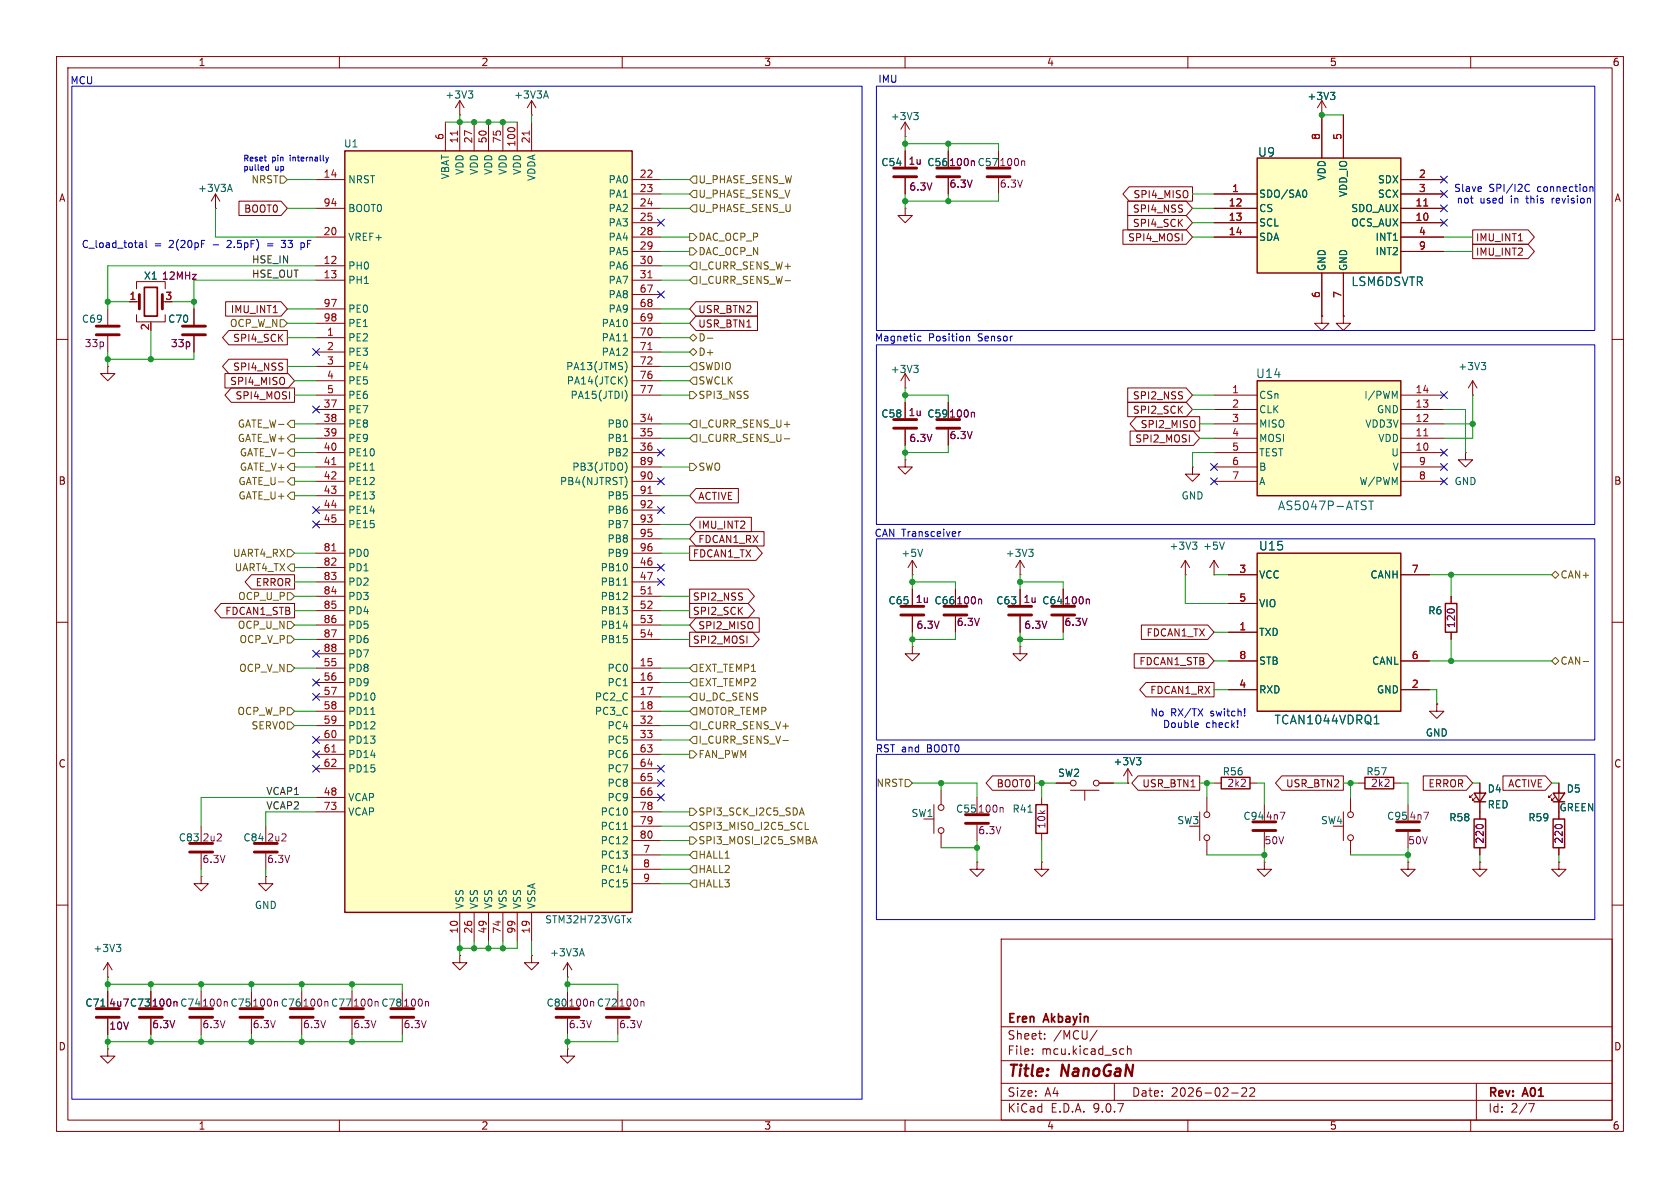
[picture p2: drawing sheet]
<svg xmlns="http://www.w3.org/2000/svg" width="297mm" height="210mm" viewBox="0 0 297 210" stroke-linecap="round" stroke-linejoin="round" font-family="sans-serif">
<defs><g id="words">
<g font-size="2.8" fill="#840000">
<text x="178" y="190.9">Title:</text>
<text x="187.7" y="190.9">NanoGaN</text>
</g>
<g font-size="2.1" fill="#006464">
<text x="222.3" y="27.9">U9</text>
<text x="238.8" y="50.8">LSM6DSVTR</text>
<text x="222" y="67">U14</text>
<text x="225.8" y="90.4">AS5047P-ATST</text>
<text x="222.5" y="97.5">U15</text>
<text x="225.2" y="128.2">TCAN1044VDRQ1</text>
</g>
<g font-size="2.1" fill="#840000">
<text x="178" y="184">Sheet:</text>
<text x="178" y="181.2">Eren</text>
<text x="184.7" y="181.2">Akbayin</text>
<text x="186.2" y="184">/MCU/</text>
<text x="178" y="186.7">File:</text>
<text x="184.1" y="186.7">mcu.kicad_sch</text>
<text x="178" y="196.9">KiCad</text>
<text x="178" y="194.1">Size:</text>
<text x="184.7" y="194.1">A4</text>
<text x="185.7" y="196.9">E.D.A.</text>
<text x="193.3" y="196.9">9.0.7</text>
<text x="200" y="194.1">Date:</text>
<text x="207" y="194.1">2026-02-22</text>
<text x="263" y="194.3">Rev:</text>
<text x="263" y="196.9">Id:</text>
<text x="267.1" y="196.9">2/7</text>
<text x="269.4" y="194.3">A01</text>
</g>
<g font-size="1.8" fill="#840000">
<text x="35" y="11.9">1</text>
<text x="85" y="11.9">2</text>
<text x="135" y="11.9">3</text>
<text x="185" y="11.9">4</text>
<text x="235" y="11.9">5</text>
<text x="285" y="11.9">6</text>
<text x="10.3" y="35.9">A</text>
<text x="200.3" y="35.2">SPI4_MISO</text>
<text x="285.3" y="35.9">A</text>
<text x="43.1" y="37.8">BOOT0</text>
<text x="200.2" y="40.3">SPI4_SCK</text>
<text x="200.2" y="37.8">SPI4_NSS</text>
<text x="199.3" y="42.9">SPI4_MOSI</text>
<text x="260.8" y="45.4">IMU_INT2</text>
<text x="260.8" y="42.9">IMU_INT1</text>
<text x="40.7" y="55.6">IMU_INT1</text>
<text x="123.3" y="55.6">USR_BTN2</text>
<text x="123.3" y="58.1">USR_BTN1</text>
<text x="41.1" y="65.7">SPI4_NSS</text>
<text x="41.1" y="60.6">SPI4_SCK</text>
<text x="40.6" y="68.3">SPI4_MISO</text>
<text x="41.5" y="70.8">SPI4_MOSI</text>
<text x="200.2" y="70.8">SPI2_NSS</text>
<text x="200.2" y="73.3">SPI2_SCK</text>
<text x="201.6" y="75.9">SPI2_MISO</text>
<text x="200.6" y="78.4">SPI2_MOSI</text>
<text x="10.3" y="85.9">B</text>
<text x="123.3" y="88.6">ACTIVE</text>
<text x="285.3" y="85.9">B</text>
<text x="123.3" y="93.7">IMU_INT2</text>
<text x="122.4" y="98.7">FDCAN1_TX</text>
<text x="123.3" y="96.2">FDCAN1_RX</text>
<text x="45.1" y="103.8">ERROR</text>
<text x="122.4" y="106.4">SPI2_NSS</text>
<text x="39.7" y="108.9">FDCAN1_STB</text>
<text x="122.4" y="108.9">SPI2_SCK</text>
<text x="122.4" y="114">SPI2_MOSI</text>
<text x="123.3" y="111.4">SPI2_MISO</text>
<text x="202.6" y="112.7">FDCAN1_TX</text>
<text x="201.3" y="117.8">FDCAN1_STB</text>
<text x="203.2" y="122.9">FDCAN1_RX</text>
<text x="10.3" y="135.9">C</text>
<text x="285.3" y="135.9">C</text>
<text x="176.1" y="139.4">BOOT0</text>
<text x="201.9" y="139.4">USR_BTN1</text>
<text x="227.3" y="139.4">USR_BTN2</text>
<text x="252.4" y="139.4">ERROR</text>
<text x="266.5" y="139.4">ACTIVE</text>
<text x="275.6" y="143.6">GREEN</text>
<text x="10.3" y="185.9">D</text>
<text x="285.3" y="185.9">D</text>
<text x="35" y="199.9">1</text>
<text x="85" y="199.9">2</text>
<text x="135" y="199.9">3</text>
<text x="185" y="199.9">4</text>
<text x="235" y="199.9">5</text>
<text x="285" y="199.9">6</text>
</g>
<g font-size="1.8" fill="#0000c2">
<text x="12.4" y="15.1">MCU</text>
<text x="155.2" y="14.8">IMU</text>
<text x="257" y="34.1">Slave</text>
<text x="263.2" y="34.1">SPI/I2C</text>
<text x="271.9" y="34.1">connection</text>
<text x="257.4" y="36.2">not</text>
<text x="261.6" y="36.2">used</text>
<text x="267.2" y="36.2">in</text>
<text x="270.1" y="36.2">this</text>
<text x="274.8" y="36.2">revision</text>
<text x="14.3" y="44">C_load_total</text>
<text x="27.2" y="44">=</text>
<text x="30" y="44">2(20pF</text>
<text x="37.9" y="44">-</text>
<text x="40.6" y="44">2.5pF)</text>
<text x="50.6" y="44">33</text>
<text x="54.2" y="44">pF</text>
<text x="154.6" y="60.6">Magnetic</text>
<text x="164.1" y="60.6">Position</text>
<text x="173" y="60.6">Sensor</text>
<text x="154.5" y="95.1">CAN Transceiver</text>
<text x="203.3" y="126.8">No</text>
<text x="205.5" y="128.9">Double</text>
<text x="206.9" y="126.8">RX/TX</text>
<text x="213.1" y="128.9">check!</text>
<text x="214.1" y="126.8">switch!</text>
<text x="154.7" y="133.2">RST and</text>
<text x="164" y="133.2">BOOT0</text>
</g>
<g font-size="1.8" fill="#006464">
<text x="78.6" y="17.6">+3V3</text>
<text x="90.8" y="17.6">+3V3A</text>
<text x="231" y="17.9">+3V3</text>
<text x="157.4" y="21.4">+3V3</text>
<text x="60.7" y="26.3">U1</text>
<text x="155.7" y="29.6">C54</text>
<text x="163.8" y="29.6">C56</text>
<text x="34.9" y="34.1">+3V3A</text>
<text x="61.5" y="32.6">NRST</text>
<text x="79.6" y="31.8" transform="rotate(-90 79.6 31.8)">VBAT</text>
<text x="82.1" y="31" transform="rotate(-90 82.1 31)">VDD</text>
<text x="84.7" y="31" transform="rotate(-90 84.7 31)">VDD</text>
<text x="87.2" y="31" transform="rotate(-90 87.2 31)">VDD</text>
<text x="89.8" y="31" transform="rotate(-90 89.8 31)">VDD</text>
<text x="92.3" y="31" transform="rotate(-90 92.3 31)">VDD</text>
<text x="94.8" y="32.1" transform="rotate(-90 94.8 32.1)">VDDA</text>
<text x="107.5" y="32.6">PA0</text>
<text x="107.5" y="35.2">PA1</text>
<text x="222.5" y="35.2">SDO/SA0</text>
<text x="234.5" y="32" transform="rotate(-90 234.5 32)">VDD</text>
<text x="238.4" y="34.9" transform="rotate(-90 238.4 34.9)">VDD_IO</text>
<text x="243.5" y="32.6">SDX</text>
<text x="243.5" y="35.2">SCX</text>
<text x="61.5" y="37.7">BOOT0</text>
<text x="107.5" y="37.7">PA2</text>
<text x="107.5" y="40.2">PA3</text>
<text x="222.5" y="37.7">CS</text>
<text x="222.5" y="40.2">SCL</text>
<text x="238.8" y="37.7">SDO_AUX</text>
<text x="238.8" y="40.2">OCS_AUX</text>
<text x="61.5" y="42.8">VREF+</text>
<text x="61.5" y="47.9">PH0</text>
<text x="107.5" y="42.8">PA4</text>
<text x="107.5" y="45.3">PA5</text>
<text x="107.5" y="47.9">PA6</text>
<text x="222.5" y="42.8">SDA</text>
<text x="243.1" y="42.8">INT1</text>
<text x="243.1" y="45.3">INT2</text>
<text x="25.4" y="49.6">X1</text>
<text x="61.5" y="50.4">PH1</text>
<text x="107.5" y="50.4">PA7</text>
<text x="107.5" y="52.9">PA8</text>
<text x="234.5" y="48" transform="rotate(-90 234.5 48)">GND</text>
<text x="238.4" y="48" transform="rotate(-90 238.4 48)">GND</text>
<text x="14.4" y="57.3">C69</text>
<text x="29.6" y="57.3">C70</text>
<text x="61.5" y="55.5">PE0</text>
<text x="61.5" y="58">PE1</text>
<text x="106.3" y="58">PA10</text>
<text x="107.5" y="55.5">PA9</text>
<text x="61.5" y="60.6">PE2</text>
<text x="61.5" y="63.1">PE3</text>
<text x="61.5" y="65.6">PE4</text>
<text x="100" y="65.6">PA13(JTMS)</text>
<text x="106.3" y="60.6">PA11</text>
<text x="106.3" y="63.1">PA12</text>
<text x="257.7" y="65.6">+3V3</text>
<text x="61.5" y="68.2">PE5</text>
<text x="61.5" y="70.7">PE6</text>
<text x="100.1" y="68.2">PA14(JTCK)</text>
<text x="100.8" y="70.7">PA15(JTDI)</text>
<text x="157.4" y="66.1">+3V3</text>
<text x="222.5" y="70.7">CSn</text>
<text x="241.1" y="70.7">I/PWM</text>
<text x="61.5" y="73.3">PE7</text>
<text x="61.5" y="75.8">PE8</text>
<text x="107.3" y="75.8">PB0</text>
<text x="155.7" y="74">C58</text>
<text x="163.8" y="74">C59</text>
<text x="222.5" y="73.3">CLK</text>
<text x="222.5" y="75.8">MISO</text>
<text x="241.3" y="75.8">VDD3V</text>
<text x="243.3" y="73.3">GND</text>
<text x="61.5" y="78.3">PE9</text>
<text x="61.5" y="80.9">PE10</text>
<text x="61.5" y="83.4">PE11</text>
<text x="101.1" y="83.4">PB3(JTDO)</text>
<text x="107.3" y="78.3">PB1</text>
<text x="107.3" y="80.9">PB2</text>
<text x="222.5" y="78.3">MOSI</text>
<text x="222.5" y="83.4">B</text>
<text x="222.5" y="80.9">TEST</text>
<text x="243.6" y="78.3">VDD</text>
<text x="245.9" y="80.9">U</text>
<text x="246.1" y="83.4">V</text>
<text x="61.5" y="86">PE12</text>
<text x="61.5" y="88.5">PE13</text>
<text x="98.9" y="86">PB4(NJTRST)</text>
<text x="107.3" y="88.5">PB5</text>
<text x="208.8" y="88.5">GND</text>
<text x="222.5" y="86">A</text>
<text x="240.2" y="86">W/PWM</text>
<text x="257" y="86">GND</text>
<text x="61.5" y="91">PE14</text>
<text x="61.5" y="93.6">PE15</text>
<text x="107.3" y="91">PB6</text>
<text x="107.3" y="93.6">PB7</text>
<text x="61.5" y="98.7">PD0</text>
<text x="61.5" y="101.2">PD1</text>
<text x="106.1" y="101.2">PB10</text>
<text x="107.3" y="96.1">PB8</text>
<text x="107.3" y="98.7">PB9</text>
<text x="159.3" y="98.7">+5V</text>
<text x="177.7" y="98.7">+3V3</text>
<text x="206.7" y="97.4">+3V3</text>
<text x="212.6" y="97.4">+5V</text>
<text x="61.5" y="103.7">PD2</text>
<text x="61.5" y="106.3">PD3</text>
<text x="106.1" y="103.7">PB11</text>
<text x="106.1" y="106.3">PB12</text>
<text x="157" y="107">C65</text>
<text x="165.1" y="107">C66</text>
<text x="176" y="107">C63</text>
<text x="184.2" y="107">C64</text>
<text x="222.5" y="102.5">VCC</text>
<text x="222.5" y="107.5">VIO</text>
<text x="242.2" y="102.5">CANH</text>
<text x="61.5" y="108.8">PD4</text>
<text x="61.5" y="111.4">PD5</text>
<text x="61.5" y="113.9">PD6</text>
<text x="106.1" y="108.8">PB13</text>
<text x="106.1" y="111.4">PB14</text>
<text x="106.1" y="113.9">PB15</text>
<text x="222.5" y="112.6">TXD</text>
<text x="252.4" y="108.8">R6</text>
<text x="61.5" y="116.4">PD7</text>
<text x="61.5" y="119">PD8</text>
<text x="107.3" y="119">PC0</text>
<text x="222.5" y="117.7">STB</text>
<text x="242.5" y="117.7">CANL</text>
<text x="61.5" y="121.5">PD9</text>
<text x="61.5" y="124.1">PD10</text>
<text x="105.1" y="124.1">PC2_C</text>
<text x="107.3" y="121.5">PC1</text>
<text x="222.5" y="122.8">RXD</text>
<text x="243.3" y="122.8">GND</text>
<text x="61.5" y="126.6">PD11</text>
<text x="61.5" y="129.1">PD12</text>
<text x="61.5" y="131.7">PD13</text>
<text x="105.1" y="126.6">PC3_C</text>
<text x="107.3" y="129.1">PC4</text>
<text x="107.3" y="131.7">PC5</text>
<text x="252" y="130.4">GND</text>
<text x="61.5" y="134.2">PD14</text>
<text x="61.5" y="136.8">PD15</text>
<text x="107.3" y="134.2">PC6</text>
<text x="107.3" y="136.8">PC7</text>
<text x="187" y="137.5">SW2</text>
<text x="196.7" y="135.5">+3V3</text>
<text x="216.1" y="137.3">R56</text>
<text x="241.5" y="137.3">R57</text>
<text x="61.5" y="141.8">VCAP</text>
<text x="107.3" y="139.3">PC8</text>
<text x="107.3" y="141.8">PC9</text>
<text x="168.9" y="143.9">C55</text>
<text x="178.9" y="143.9">R41</text>
<text x="262.9" y="140.3">D4</text>
<text x="262.9" y="143.1">RED</text>
<text x="276.9" y="140.3">D5</text>
<text x="31.5" y="148.9">C83</text>
<text x="42.9" y="148.9">C84</text>
<text x="61.5" y="144.4">VCAP</text>
<text x="106.1" y="144.4">PC10</text>
<text x="106.1" y="146.9">PC11</text>
<text x="106.1" y="149.5">PC12</text>
<text x="161" y="144.6">SW1</text>
<text x="208" y="145.9">SW3</text>
<text x="219.7" y="145.1">C94</text>
<text x="233.4" y="145.9">SW4</text>
<text x="245.1" y="145.1">C95</text>
<text x="256.1" y="145.4">R58</text>
<text x="270.1" y="145.4">R59</text>
<text x="106.1" y="152">PC13</text>
<text x="106.1" y="154.5">PC14</text>
<text x="45" y="160.9">GND</text>
<text x="82.1" y="160.8" transform="rotate(-90 82.1 160.8)">VSS</text>
<text x="84.7" y="160.8" transform="rotate(-90 84.7 160.8)">VSS</text>
<text x="87.2" y="160.8" transform="rotate(-90 87.2 160.8)">VSS</text>
<text x="89.8" y="160.8" transform="rotate(-90 89.8 160.8)">VSS</text>
<text x="92.3" y="160.8" transform="rotate(-90 92.3 160.8)">VSS</text>
<text x="94.8" y="160.8" transform="rotate(-90 94.8 160.8)">VSSA</text>
<text x="106.1" y="157.1">PC15</text>
<text x="96.3" y="163.4">STM32H723VGTx</text>
<text x="16.4" y="168.5">+3V3</text>
<text x="97.1" y="169.3">+3V3A</text>
<text x="15" y="178.2">C71</text>
<text x="19.2" y="178.2">4u7 C73</text>
<text x="35.6" y="178.2">100n C75</text>
<text x="44.5" y="178.2">100n C76</text>
<text x="53.4" y="178.2">100n C77</text>
<text x="62.3" y="178.2">100n C78</text>
<text x="96.5" y="178.2">C80</text>
<text x="100.4" y="178.2">100n C72</text>
</g>
<g font-size="1.8" fill="#a90000">
<text x="78.5" y="24.8" transform="rotate(-90 78.5 24.8)">6</text>
<text x="81" y="25.4" transform="rotate(-90 81 25.4)">11</text>
<text x="83.6" y="25.4" transform="rotate(-90 83.6 25.4)">27</text>
<text x="86.1" y="25.4" transform="rotate(-90 86.1 25.4)">50</text>
<text x="88.6" y="25.4" transform="rotate(-90 88.6 25.4)">75</text>
<text x="91.2" y="26" transform="rotate(-90 91.2 26)">100</text>
<text x="93.7" y="25.4" transform="rotate(-90 93.7 25.4)">21</text>
<text x="233.4" y="24.8" transform="rotate(-90 233.4 24.8)">8</text>
<text x="237.2" y="24.8" transform="rotate(-90 237.2 24.8)">5</text>
<text x="57.1" y="31.5">14</text>
<text x="113" y="31.5">22</text>
<text x="113" y="34">23</text>
<text x="217.7" y="34">1</text>
<text x="250.8" y="31.5">2</text>
<text x="250.8" y="34">3</text>
<text x="57.1" y="36.6">94</text>
<text x="57.1" y="41.7">20</text>
<text x="113" y="36.6">24</text>
<text x="113" y="39.1">25</text>
<text x="113" y="41.7">28</text>
<text x="217.1" y="36.6">12</text>
<text x="217.1" y="39.1">13</text>
<text x="217.1" y="41.7">14</text>
<text x="250.1" y="36.6">11</text>
<text x="250.1" y="39.1">10</text>
<text x="250.8" y="41.7">4</text>
<text x="57.1" y="46.7">12</text>
<text x="113" y="44.2">29</text>
<text x="113" y="46.7">30</text>
<text x="250.8" y="44.2">9</text>
<text x="22.8" y="53.1">1</text>
<text x="29.1" y="53.1">3</text>
<text x="57.1" y="49.3">13</text>
<text x="113" y="49.3">31</text>
<text x="113" y="51.8">67</text>
<text x="233.4" y="52.8" transform="rotate(-90 233.4 52.8)">6</text>
<text x="237.2" y="52.8" transform="rotate(-90 237.2 52.8)">7</text>
<text x="26.4" y="58.5" transform="rotate(-90 26.4 58.5)">2</text>
<text x="57.1" y="54.4">97</text>
<text x="57.1" y="56.9">98</text>
<text x="57.7" y="59.4">1</text>
<text x="113" y="54.4">68</text>
<text x="113" y="56.9">69</text>
<text x="113" y="59.4">70</text>
<text x="57.7" y="62">2</text>
<text x="57.7" y="64.5">3</text>
<text x="113" y="62">71</text>
<text x="113" y="64.5">72</text>
<text x="57.7" y="67.1">4</text>
<text x="57.7" y="69.6">5</text>
<text x="113" y="67.1">76</text>
<text x="113" y="69.6">77</text>
<text x="217.7" y="69.6">1</text>
<text x="250.1" y="69.6">14</text>
<text x="57.1" y="72.1">37</text>
<text x="57.1" y="74.7">38</text>
<text x="57.1" y="77.2">39</text>
<text x="113" y="74.7">34</text>
<text x="113" y="77.2">35</text>
<text x="217.7" y="72.1">2</text>
<text x="217.7" y="74.7">3</text>
<text x="217.7" y="77.2">4</text>
<text x="250.1" y="72.1">13</text>
<text x="250.1" y="74.7">12</text>
<text x="250.1" y="77.2">11</text>
<text x="57.1" y="79.8">40</text>
<text x="57.1" y="82.3">41</text>
<text x="113" y="79.8">36</text>
<text x="113" y="82.3">89</text>
<text x="217.7" y="82.3">6</text>
<text x="217.7" y="79.8">5</text>
<text x="250.1" y="79.8">10</text>
<text x="250.8" y="82.3">9</text>
<text x="57.1" y="84.8">42</text>
<text x="57.1" y="87.4">43</text>
<text x="57.1" y="89.9">44</text>
<text x="113" y="84.8">90</text>
<text x="113" y="87.4">91</text>
<text x="113" y="89.9">92</text>
<text x="217.7" y="84.8">7</text>
<text x="250.8" y="84.8">8</text>
<text x="57.1" y="92.5">45</text>
<text x="113" y="92.5">93</text>
<text x="113" y="95">95</text>
<text x="57.1" y="97.5">81</text>
<text x="57.1" y="100.1">82</text>
<text x="113" y="97.5">96</text>
<text x="113" y="100.1">46</text>
<text x="219" y="101.3">3</text>
<text x="249.5" y="101.3">7</text>
<text x="57.1" y="102.6">83</text>
<text x="57.1" y="105.2">84</text>
<text x="57.1" y="107.7">85</text>
<text x="113" y="102.6">47</text>
<text x="113" y="105.2">51</text>
<text x="113" y="107.7">52</text>
<text x="219" y="106.4">5</text>
<text x="57.1" y="110.2">86</text>
<text x="57.1" y="112.8">87</text>
<text x="113" y="110.2">53</text>
<text x="113" y="112.8">54</text>
<text x="219" y="111.5">1</text>
<text x="57.1" y="115.3">88</text>
<text x="57.1" y="117.9">55</text>
<text x="113" y="117.9">15</text>
<text x="219" y="116.6">8</text>
<text x="249.5" y="116.6">6</text>
<text x="57.1" y="120.4">56</text>
<text x="57.1" y="122.9">57</text>
<text x="57.1" y="125.5">58</text>
<text x="113" y="120.4">16</text>
<text x="113" y="122.9">17</text>
<text x="113" y="125.5">18</text>
<text x="219" y="121.7">4</text>
<text x="249.5" y="121.7">2</text>
<text x="57.1" y="128">59</text>
<text x="57.1" y="130.6">60</text>
<text x="113" y="128">32</text>
<text x="113" y="130.6">33</text>
<text x="57.1" y="133.1">61</text>
<text x="57.1" y="135.6">62</text>
<text x="113" y="133.1">63</text>
<text x="113" y="135.6">64</text>
<text x="57.1" y="140.7">48</text>
<text x="57.1" y="143.3">73</text>
<text x="113" y="138.2">65</text>
<text x="113" y="140.7">66</text>
<text x="113" y="143.3">78</text>
<text x="113" y="145.8">79</text>
<text x="113" y="148.3">80</text>
<text x="113.6" y="150.9">7</text>
<text x="113.6" y="153.4">8</text>
<text x="113.6" y="156">9</text>
<text x="81" y="165.1" transform="rotate(-90 81 165.1)">10</text>
<text x="83.6" y="165.1" transform="rotate(-90 83.6 165.1)">26</text>
<text x="86.1" y="165.1" transform="rotate(-90 86.1 165.1)">49</text>
<text x="88.6" y="165.1" transform="rotate(-90 88.6 165.1)">74</text>
<text x="91.2" y="165.1" transform="rotate(-90 91.2 165.1)">99</text>
<text x="93.7" y="165.1" transform="rotate(-90 93.7 165.1)">19</text>
</g>
<g font-size="1.8" fill="#840084">
<text x="160.5" y="29.3">1u</text>
<text x="167.7" y="29.6">100n C57</text>
<text x="167.7" y="29.6">100n</text>
<text x="176.6" y="29.6">100n</text>
<text x="160.7" y="33.9">6.3V</text>
<text x="167.8" y="33.4">6.3V</text>
<text x="176.7" y="33.4">6.3V</text>
<text x="28.5" y="49.6">12MHz</text>
<text x="14.9" y="61.6">33p</text>
<text x="30.1" y="61.6">33p</text>
<text x="160.5" y="73.8">1u</text>
<text x="167.7" y="74">100n</text>
<text x="167.8" y="77.8">6.3V</text>
<text x="160.7" y="78.3">6.3V</text>
<text x="161.8" y="106.8">1u</text>
<text x="169" y="107">100n</text>
<text x="180.8" y="106.8">1u</text>
<text x="188" y="107">100n</text>
<text x="161.9" y="111.4">6.3V</text>
<text x="169" y="110.8">6.3V</text>
<text x="181" y="111.4">6.3V</text>
<text x="188.1" y="110.8">6.3V</text>
<text x="257.4" y="111.1" transform="rotate(-90 257.4 111.1)">120</text>
<text x="172.8" y="143.9">100n</text>
<text x="216.9" y="139.3">2k2</text>
<text x="242.3" y="139.3">2k2</text>
<text x="35.7" y="148.9">2u2</text>
<text x="47.1" y="148.9">2u2</text>
<text x="172.8" y="147.7">6.3V</text>
<text x="185" y="146.6" transform="rotate(-90 185 146.6)">10k</text>
<text x="223.4" y="149.5">50V</text>
<text x="223.7" y="145.1">4n7</text>
<text x="248.8" y="149.5">50V</text>
<text x="249.1" y="145.1">4n7</text>
<text x="262.5" y="149.2" transform="rotate(-90 262.5 149.2)">220</text>
<text x="276.5" y="149.2" transform="rotate(-90 276.5 149.2)">220</text>
<text x="35.7" y="152.8">6.3V</text>
<text x="47.1" y="152.8">6.3V</text>
<text x="26.7" y="178.2">100n C74</text>
<text x="26.7" y="178.2">100n</text>
<text x="71.2" y="178.2">100n</text>
<text x="109.3" y="178.2">100n</text>
<text x="19.2" y="182.2">10V</text>
<text x="26.8" y="182">6.3V</text>
<text x="35.7" y="182">6.3V</text>
<text x="44.6" y="182">6.3V</text>
<text x="53.5" y="182">6.3V</text>
<text x="62.4" y="182">6.3V</text>
<text x="71.2" y="182">6.3V</text>
<text x="100.5" y="182">6.3V</text>
<text x="109.3" y="182">6.3V</text>
</g>
<g font-size="1.8" fill="#725600">
<text x="44.4" y="32.6">NRST</text>
<text x="123.4" y="32.6">U_PHASE_SENS_W</text>
<text x="123.4" y="35.2">U_PHASE_SENS_V</text>
<text x="123.4" y="37.7">U_PHASE_SENS_U</text>
<text x="123.4" y="42.8">DAC_OCP_P</text>
<text x="123.4" y="47.9">I_CURR_SENS_W+</text>
<text x="123.4" y="45.3">DAC_OCP_N</text>
<text x="123.4" y="50.4">I_CURR_SENS_W-</text>
<text x="40.5" y="58">OCP_W_N</text>
<text x="123.4" y="60.6">D-</text>
<text x="123.4" y="65.6">SWDIO</text>
<text x="123.4" y="63.1">D+</text>
<text x="123.4" y="68.2">SWCLK</text>
<text x="123.4" y="70.7">SPI3_NSS</text>
<text x="41.9" y="75.8">GATE_W-</text>
<text x="123.4" y="75.8">I_CURR_SENS_U+</text>
<text x="41.9" y="78.3">GATE_W+</text>
<text x="42.3" y="83.4">GATE_V+</text>
<text x="42.3" y="80.9">GATE_V-</text>
<text x="123.4" y="83.4">SWO</text>
<text x="123.4" y="78.3">I_CURR_SENS_U-</text>
<text x="42.1" y="88.5">GATE_U+</text>
<text x="42.1" y="86">GATE_U-</text>
<text x="41.1" y="98.7">UART4_RX</text>
<text x="41.4" y="101.2">UART4_TX</text>
<text x="42" y="106.3">OCP_U_P</text>
<text x="275.8" y="102.5">CAN+</text>
<text x="41.9" y="111.4">OCP_U_N</text>
<text x="42.2" y="113.9">OCP_V_P</text>
<text x="42.2" y="119">OCP_V_N</text>
<text x="123.4" y="119">EXT_TEMP1</text>
<text x="275.8" y="117.7">CAN-</text>
<text x="123.4" y="124.1">U_DC_SENS</text>
<text x="123.4" y="121.5">EXT_TEMP2</text>
<text x="41.9" y="126.6">OCP_W_P</text>
<text x="44.4" y="129.1">SERVO</text>
<text x="123.4" y="131.7">I_CURR_SENS_V-</text>
<text x="123.4" y="129.1">I_CURR_SENS_V+</text>
<text x="123.4" y="126.6">MOTOR_TEMP</text>
<text x="123.4" y="134.2">FAN_PWM</text>
<text x="154.8" y="139.3">NRST</text>
<text x="123.4" y="144.4">SPI3_SCK_I2C5_SDA</text>
<text x="123.4" y="146.9">SPI3_MISO_I2C5_SCL</text>
<text x="123.4" y="149.5">SPI3_MOSI_I2C5_SMBA</text>
<text x="123.4" y="154.5">HALL2</text>
<text x="123.4" y="152">HALL1</text>
<text x="123.4" y="157.1">HALL3</text>
</g>
<g font-size="1.8" fill="#0f0f0f">
<text x="44.4" y="46.6">HSE_IN</text>
<text x="44.4" y="49.2">HSE_OUT</text>
<text x="47" y="140.6">VCAP1</text>
<text x="47" y="143.2">VCAP2</text>
</g>
<g font-size="1.4" fill="#0000c2">
<text x="42.9" y="28.6">Reset</text>
<text x="48.1" y="28.6">pin</text>
<text x="51.5" y="28.6">internally</text>
<text x="42.9" y="30.2">pulled</text>
<text x="48.6" y="30.2">up</text>
</g>
</g></defs>
<g fill="none" stroke="#840000" stroke-width=".18">
<path d="M10 10h277v190h-277zM12 12h273v186h-273zM60 10v2M110 10v2M160 10v2M210 10v2M260 10v2M167.6 26.7v2.8M167.6 31.5v2.8M34.3 54.6v2.8M34.3 59.4v2.8M10 60h2"/>
<path d="M285 60h2M10 110h2M161.3 114.3v1.3h1.3l-1.3 1.2-1.3-1.2h1.3M161.3 114.3h.1M285 110h2M10 160h2M177 166h108v32h-108zM285 160h2M60 198v2M110 198v2M160 198v2M177 194.5h108"/>
<path d="M177 191.5h108M177 187.5h108M177 181.5h108M182.5 186.3v.1M182.5 185.5v.1M184.7 183.6v.1M184.7 182.8v.1M194 182.1l-1.3 2M197 191.5v3M198.2 185.4l.5 .1M198.7 186.3l-.5 .1M199.3 185.5l.2-.1 .4 .1 .1 .9"/>
<path d="M199.3 184.9v1.5M210 198v2M217.7 193.2h1.2M219.5 192.4l.6-.1 .2 .1 .1 .3-.9 1.1h.9M221 192.4l.5-.1 .2 .1 .1 .3-.9 1.1h.9M260 198v2M261 191.5v6.5M270.2 195.1h1l-.6 1.5"/>
</g>
<path d="M165.6 29.7h4.1M165.6 31.2h4.1M32.3 57.7h4M32.3 59.2h4" fill="none" stroke="#840000" stroke-width=".51"/>
<path d="M61 26.7h50.8v134.6h-50.8z" fill="#ffffc2"/>
<path d="M61 26.7h50.8v134.6h-50.8zM183.1 142.2h2.1v5.1h-2.1z" fill="none" stroke="#840000" stroke-width=".25"/>
<g fill="none" stroke="#840000" stroke-width=".18">
<path d="M55.9 31.8h5.1M55.9 36.8h5.1M78.7 21.6v5.1M81.3 21.6v5.1M83.8 21.6v5.1M86.4 21.6v5.1M88.9 21.6v5.1M91.4 21.6v5.1M94 21.6v5.1M111.8 31.8h5M111.8 36.8h5M111.8 34.3h5"/>
<path d="M111.8 39.4h5M55.9 41.9h5.1M55.9 47h5.1M55.9 49.5h5.1M55.9 54.6h5.1M55.9 57.2h5.1M55.9 59.7h5.1M111.8 41.9h5M111.8 47h5M111.8 49.5h5M111.8 54.6h5M111.8 57.2h5"/>
<path d="M111.8 59.7h5M111.8 44.5h5M111.8 52.1h5M55.9 62.2h5.1M55.9 64.8h5.1M55.9 67.3h5.1M55.9 69.9h5.1M55.9 72.4h5.1M55.9 74.9h5.1M55.9 77.5h5.1M111.8 62.2h5M111.8 64.8h5"/>
<path d="M111.8 67.3h5M111.8 69.9h5M111.8 74.9h5M111.8 77.5h5M167.6 71.1v2.8M167.6 75.9v2.8M55.9 80h5.1M55.9 82.6h5.1M55.9 85.1h5.1M55.9 87.6h5.1M55.9 90.2h5.1M55.9 92.7h5.1"/>
<path d="M55.9 97.8h5.1M111.8 80h5M111.8 82.6h5M111.8 85.1h5M111.8 87.6h5M111.8 90.2h5M111.8 92.7h5M111.8 97.8h5M111.8 95.3h5M214.6 99.1l-.7 1.2M214.6 99.1l.8 1.2M214.6 99.1v2.5"/>
<path d="M55.9 100.3h5.1M55.9 102.9h5.1M55.9 105.4h5.1M55.9 108h5.1M55.9 110.5h5.1M55.9 113h5.1M55.9 115.6h5.1M55.9 118.1h5.1M111.8 100.3h5M111.8 102.9h5M111.8 105.4h5M111.8 108h5"/>
<path d="M111.8 110.5h5M111.8 113h5M111.8 118.1h5M214.6 101.6h.1M55.9 120.7h5.1M55.9 123.2h5.1M55.9 125.7h5.1M55.9 128.3h5.1M55.9 130.8h5.1M55.9 133.4h5.1M55.9 135.9h5.1M111.8 120.7h5"/>
<path d="M111.8 123.2h5M111.8 125.7h5M111.8 128.3h5M111.8 130.8h5M111.8 133.4h5M111.8 135.9h5M111.8 138.4h5M186.7 138.4h2.5M189.2 139.7h5.1M191.8 139.7v1.8M194.3 138.4h2.5M35.6 154.9v1.3h1.2l-1.2 1.3-1.3-1.3h1.3"/>
<path d="M35.6 154.9h.1M55.9 141h5.1M55.9 143.5h5.1M111.8 141h5M111.8 143.5h5M111.8 146.1h5M111.8 148.6h5M111.8 151.1h5M111.8 153.7h5M111.8 156.2h5M184.1 152.4v1.3h1.3l-1.3 1.2-1.2-1.2h1.2M184.1 152.4h.1"/>
<path d="M184.1 141v1.2M184.1 147.3v1.3M81.3 161.3v5.1M83.8 161.3v5.1M86.4 161.3v5.1M88.9 161.3v5.1M91.4 161.3v5.1M94 161.3v5.1M100.3 175.3v2.8M100.3 180.1v2.8"/>
<circle cx="189.7" cy="138.4" r=".51"/>
<circle cx="193.8" cy="138.4" r=".51"/>
</g>
<g fill="none" stroke="#006464" stroke-width=".18">
<path d="M110.2 60.3h.7M110.5 69a1.46 1.46 0 0 1 0 1.9M110.5 64a1.49 1.49 0 0 1 0 1.8M110.5 66.5a1.47 1.47 0 0 1 0 1.9M65.4 83.1h.8M110.7 81.9l.1 .6-.1 .9M110.7 84.5l.1 .6-.1 .8M216.4 95.8l-.4 1.3M110.2 103.4h.7M65.6 126.3h.7M110.2 146.6h.7M181.7 143.6h.8"/>
<path d="M110.9 162.3l.7 .8M111.6 162.3l-.7 .8"/>
</g>
<path d="M80.9 23.2v.7M93.6 23.2v.7M114.5 49.1h.8M114.5 61.8h.8M58.7 82.1h.7M58.7 97.4h.7M114.5 87.2h.8M114.5 105h.8M58.7 132.9h.7" fill="none" stroke="#a90000" stroke-width=".18"/>
<path d="M165.6 74.2h4.1M165.6 75.7h4.1M98.3 178.3h4.1M98.3 179.8h4.1" fill="none" stroke="#840000" stroke-width=".51"/>
<path d="M172.1 72.9l.2 .2v.6" fill="none" stroke="#840084" stroke-width=".18"/>
<path d="M222.2 97.8h25.4v27.9h-25.4z" fill="#ffffc2"/>
<path d="M222.2 97.8h25.4v27.9h-25.4zM255.5 106.7h2.1v5.1h-2.1zM215.9 137.4h5.1v2h-5.1zM274.6 140.2h2l-1 1.5zM274.6 141.7h2" fill="none" stroke="#840000" stroke-width=".25"/>
<g fill="none" stroke="#840000" stroke-width=".18">
<path d="M161.3 99.1l-.8 1.2M161.3 99.1l.8 1.2M161.3 99.1v2.5M180.3 99.1l-.7 1.2M180.3 99.1l.8 1.2M180.3 99.1v2.5M209.5 99.1l-.7 1.2M209.5 99.1l.8 1.2M209.5 99.1v2.5M161.3 101.6h.1M161.3 104.1v2.8M161.3 109v2.8"/>
<path d="M168.9 104.1v2.8M168.9 109v2.8M180.3 101.6h.1M180.3 114.3v1.3h1.3l-1.3 1.2-1.2-1.2h1.2M180.3 114.3h.1M180.3 104.1v2.8M180.3 109v2.8M188 104.1v2.8M188 109v2.8M209.5 101.6h.1M217.2 101.6h5M217.2 106.7h5"/>
<path d="M217.2 111.8h5M217.2 116.8h5M247.6 101.6h5.1M247.6 116.8h5.1M256.5 105.4v1.3M256.5 111.8v1.2M166.4 139.7v2.5M199.4 138.4h.1M199.4 135.9l-.8 1.3M199.4 135.9l.8 1.3M199.4 135.9v2.5M214.6 138.4h1.3"/>
<path d="M217.2 121.9h5M221 138.4h1.2M247.6 121.9h5.1M254 124.5v1.2h1.3l-1.3 1.3-1.3-1.3h1.3M254 124.5h.1M275.6 138.4v3.3M47 154.9v1.3h1.3l-1.3 1.3-1.3-1.3h1.3M47 154.9h.1M47 146.1v2.7M47 150.9v2.8M165.1 142.2v5.1M166.4 147.3v2.6"/>
<path d="M172.7 152.4v1.3h1.3l-1.3 1.2-1.3-1.2h1.3M172.7 152.4h.1M172.7 141v2.8M172.7 145.8v2.8M212.1 143.5v5.1M213.4 141v2.5M213.4 148.6v2.5M223.5 152.4v1.3h1.3l-1.3 1.2-1.3-1.2h1.3M223.5 152.4h.1M223.5 142.2v2.8M223.5 147.1v2.8M237.5 143.5v5.1"/>
<path d="M238.8 141v2.5M238.8 148.6v2.5M248.9 152.4v1.3h1.3l-1.3 1.2-1.3-1.2h1.3M248.9 152.4h.1M261.6 152.4v1.3h1.3l-1.3 1.2-1.3-1.2h1.3M261.6 152.4h.1M274.3 140.5l-.5 .5v-.3v.3h.3M274.8 141l-.5 .5v-.3v.3h.3M275.6 152.4v1.3h1.3l-1.3 1.2-1.3-1.2h1.3M275.6 152.4h.1M19 172.7h.1M19 170.2l-.7 1.3"/>
<path d="M19 170.2l.8 1.3M19 170.2v2.5M35.6 175.3v2.8M44.4 175.3v2.8M94 168.9v1.3h1.2l-1.2 1.3-1.3-1.3h1.3M94 168.9h.1M109.2 175.3v2.8M35.6 180.1v2.8M44.4 180.1v2.8M109.2 180.1v2.8"/>
<circle cx="166.4" cy="146.8" r=".51"/>
<circle cx="166.4" cy="142.7" r=".51"/>
<circle cx="213.4" cy="148.1" r=".51"/>
<circle cx="213.4" cy="144" r=".51"/>
<circle cx="238.8" cy="144" r=".51"/>
<circle cx="238.8" cy="148.1" r=".51"/>
</g>
<path d="M163.1 97.1l-.4 1.3M181.9 97.1h.7l-.4 .5M182.4 97.6l.2 .2v.3l-.2 .3M210.8 95.8h.8l-.4 .5M211.4 96.3l.2 .3v.3l-.2 .2M200.9 133.9h.8l-.4 .5M201.4 134.4l.3 .3v.3l-.3 .2M242.9 128h.9M243.2 126.6l.2-.2v1.6M20.6 166.9h.7l-.4 .5M21.1 167.4l.2 .3v.3l-.2 .2" fill="none" stroke="#006464" stroke-width=".18"/>
<g fill="none" stroke="#840000" stroke-width=".51">
<path d="M159.3 107.2h4M159.3 108.7h4M166.9 107.2h4M166.9 108.7h4M178.3 107.2h4.1M178.3 108.7h4.1M185.9 107.2h4.1M185.9 108.7h4.1M45 149.1h4M45 150.6h4M170.7 144h4.1M170.7 145.5h4.1"/>
<path d="M221.5 145.3h4.1M221.5 146.8h4.1M33.5 178.3h4.1M33.5 179.8h4.1M42.4 178.3h4.1M42.4 179.8h4.1M107.2 178.3h4.1M107.2 179.8h4.1"/>
</g>
<path d="M173.4 105.9l.1 .2v.7M192.4 105.9l.2 .2v.7M177.2 142.7l.1 .2v.7M113.7 177l.1 .2v.7" fill="none" stroke="#840084" stroke-width=".18"/>
<path d="M222.2 67.3h25.4v20.3h-25.4z" fill="#ffffc2"/>
<path d="M222.2 67.3h25.4v20.3h-25.4zM241.3 137.4h5.1v2h-5.1zM260.6 144.8h2v5.1h-2zM260.6 140.2h2l-1 1.5zM260.6 141.7h2M274.6 144.8h2v5.1h-2z" fill="none" stroke="#840000" stroke-width=".25"/>
<g fill="none" stroke="#840000" stroke-width=".18">
<path d="M233.7 17.8l-.8 1.3M233.7 17.8l.7 1.3M233.7 17.8v2.5M38.1 36.8h.1M38.1 34.3l-.8 1.3M38.1 34.3l.8 1.3M38.1 34.3v2.5M233.7 20.3h.1M160 68.6h.1M160 66v2.6M160 71.1v2.8M160 75.9v2.8"/>
<path d="M160 66l-.7 1.3M160 66l.8 1.3M214.6 69.9h7.6M214.6 72.4h7.6M214.6 74.9h7.6M214.6 77.5h7.6M247.6 69.9h7.7M247.6 72.4h7.7M247.6 74.9h7.7M247.6 77.5h7.7M260.3 69.9h.1M260.3 67.3l-.7 1.3"/>
<path d="M260.3 67.3l.8 1.3M260.3 67.3v2.6M160 81.3v1.3h1.3l-1.3 1.2-1.3-1.2h1.3M160 81.3h.1M210.8 82.6v1.2h1.3l-1.3 1.3-1.3-1.3h1.3M210.8 82.6h.1M214.6 82.6h7.6M214.6 85.1h7.6M214.6 80h7.6M247.6 82.6h7.7M247.6 85.1h7.7M247.6 80h7.7"/>
<path d="M259.1 80v1.3h1.2l-1.2 1.3-1.3-1.3h1.3M259.1 80h.1M240 138.4h1.3M246.4 138.4h1.2M261.6 138.4v6.4M35.6 146.1v2.7M35.6 150.9v2.8M248.9 142.2v2.8M248.9 147.1v2.8M260.3 140.5l-.5 .5v-.3v.3h.3M260.9 141l-.6 .5v-.3v.3h.3M261.6 149.9v1.2"/>
<path d="M275.6 143.5v1.3M275.6 149.9v1.2M19 175.3v2.8M26.7 175.3v2.8M53.3 175.3v2.8M62.2 175.3v2.8M71.1 175.3v2.8M81.3 168.9v1.3h1.2l-1.2 1.3-1.3-1.3h1.3M81.3 168.9h.1M100.3 172.7h.1M100.3 170.2l-.7 1.3M100.3 170.2l.8 1.3"/>
<path d="M100.3 170.2v2.5M19 185.4v1.3h1.3l-1.3 1.3-1.2-1.3h1.2M19 185.4h.1M19 180.1v2.8M26.7 180.1v2.8M53.3 180.1v2.8M62.2 180.1v2.8M71.1 180.1v2.8"/>
</g>
<g fill="none" stroke="#006464" stroke-width=".18">
<path d="M235.2 16.3h.8l-.4 .5M235.7 16.8l.3 .3v.3l-.3 .2M40.3 33.5h.6M40.6 32.6l.5 1.3M161.5 64.6h.8l-.4 .5M162.1 65.1l.2 .2v.3l-.2 .3M246.6 70.1l.4-.9v1.2M261.9 64.1h.7l-.4 .5M262.4 64.6l.2 .2v.3l-.2 .2M242 88.6h.8M242.4 88.6v1.5M17.8 177.9h.7"/>
<path d="M102.6 168.6h.6M102.9 167.7l.4 1.3"/>
</g>
<path d="M251.7 77.1h.7" fill="none" stroke="#a90000" stroke-width=".18"/>
<g fill="none" stroke="#840000" stroke-width=".51">
<path d="M158 74.2h4.1M158 75.7h4.1M33.5 149.1h4.1M33.5 150.6h4.1M246.9 145.3h4.1M246.9 146.8h4.1M17 178.3h4.1M17 179.8h4.1M24.6 178.3h4.1M24.6 179.8h4.1M51.3 178.3h4.1M51.3 179.8h4.1"/>
<path d="M60.2 178.3h4.1M60.2 179.8h4.1M69.1 178.3h4.1M69.1 179.8h4.1"/>
</g>
<path d="M75.6 177l.1 .2v.7" fill="none" stroke="#840084" stroke-width=".18"/>
<path d="M222.2 27.9h25.4v20.4h-25.4z" fill="#ffffc2"/>
<path d="M222.2 27.9h25.4v20.4h-25.4z" fill="none" stroke="#840000" stroke-width=".25"/>
<g fill="none" stroke="#840000" stroke-width=".18">
<path d="M81.3 17.8l-.8 1.3M81.3 17.8l.7 1.3M81.3 17.8v2.5M94 17.8l-.8 1.3M94 17.8l.7 1.3M94 17.8v2.5M42.2 35.6h7.5l1.1 1.2-1.1 1.3h-7.5zM81.3 20.3h.1M94 20.3h.1M160 36.8v1.3h1.3l-1.3 1.3-1.3-1.3h1.3M160 36.8h.1M160 24.1h.1"/>
<path d="M160 21.6v2.5M160 26.7v2.8M160 31.5v2.8M160 21.6l-.7 1.3M160 21.6l.8 1.3M167.6 26.7v2.8M167.6 31.5v2.8M176.5 26.7v2.8M176.5 31.5v2.8M199.4 38.1h10.3l1.1 1.3-1.1 1.2h-10.3zM199.4 35.6h10.3l1.1 1.2-1.1 1.3h-10.3zM199.6 33h11.2v2.6h-11.2l-1.1-1.3z"/>
<path d="M214.6 34.3h7.6M214.6 36.8h7.6M214.6 39.4h7.6M233.7 20.3h.1M233.7 20.3v7.6M237.5 20.3v7.6M247.6 34.3h7.7M247.6 36.8h7.7M247.6 39.4h7.7M247.6 31.8h7.7M19 54.6v2.8M19 59.4v2.8"/>
<path d="M22.9 53.3h1.7M24.1 51.1v-1.3h5.1v1.3M24.1 55.6v1.3h5.1v-1.3M26.7 56.9v.3M34.3 54.6v2.8M34.3 59.4v2.8M39.9 53.3h9.8l1.1 1.3-1.1 1.3h-9.8zM40.5 58.4h10.3v2.6h-10.3l-1.2-1.3zM123 53.3h10.9v2.6h-10.9l-1.1-1.3zM123 55.9h10.9v2.5h-10.9l-1.1-1.2zM198.5 40.6h11.2l1.1 1.3-1.1 1.3h-11.2zM214.6 41.9h7.6"/>
<path d="M233.7 55.9v1.3h1.2l-1.2 1.2-1.3-1.2h1.3M233.7 55.9h.1M233.7 48.3v7.6M237.5 55.9v1.3h1.3l-1.3 1.2-1.3-1.2h1.3M237.5 55.9h.1M237.5 48.3v7.6M247.6 41.9h7.7M247.6 44.5h7.7M260.3 43.2h9.9l1.1 1.3-1.1 1.2h-9.9zM260.3 40.6h9.9l1.1 1.3-1.1 1.3h-9.9zM19 64.8v1.2h1.3l-1.3 1.3-1.2-1.3h1.2M19 64.8h.1"/>
<path d="M39.8 66h11.2l1.1 1.3-1.1 1.3h-11.2zM40.5 63.5h10.3v2.5h-10.3l-1.2-1.2zM40.9 68.6h11.2v2.5h-11.2l-1.1-1.2zM160 71.1v2.8M160 75.9v2.8M167.6 71.1v2.8M167.6 75.9v2.8M199.4 68.6h10.3l1.1 1.3-1.1 1.2h-10.3zM199.4 71.1h10.3l1.1 1.3-1.1 1.3h-10.3zM199.8 76.2h11.2l1.1 1.3-1.1 1.2h-11.2zM200.9 73.7h11.2v2.5h-11.2l-1.1-1.3zM121.9 96.5h11.8l1.1 1.3-1.1 1.3h-11.8z"/>
<path d="M123 91.4h9.8v2.6h-9.8l-1.1-1.3zM123 86.4h7.5v2.5h-7.5l-1.1-1.3zM123 94h12.1v2.5h-12.1l-1.1-1.2zM39.1 106.7h13v2.5h-13l-1.1-1.2zM44.4 101.6h7.7v2.5h-7.7l-1.1-1.2zM121.9 104.1h10.4l1.1 1.3-1.1 1.3h-10.4zM121.9 106.7h10.4l1.1 1.3-1.1 1.2h-10.4zM121.9 111.8h11.2l1.1 1.2-1.1 1.3h-11.2zM123 109.2h11.2v2.6h-11.2l-1.1-1.3zM161.3 104.1v2.8M161.3 109v2.8M168.9 104.1v2.8"/>
<path d="M168.9 109v2.8M180.3 104.1v2.8M180.3 109v2.8M188 104.1v2.8M188 109v2.8M200.5 115.6h13l1.1 1.2-1.1 1.3h-13zM201.8 110.5h11.7l1.1 1.3-1.1 1.2h-11.7zM217.2 101.6h5M217.2 106.7h5M217.2 111.8h5M217.2 116.8h5M247.6 101.6h5.1"/>
<path d="M247.6 116.8h5.1M256.5 105.4v1.3M256.5 111.8v1.2M175.4 137.2h7.5v2.5h-7.5l-1.1-1.3zM186.7 138.4h2.5M194.3 138.4h2.5M199.4 138.4h.1M201.2 137.2h10.9v2.5h-10.9l-1.1-1.3zM202.6 120.6h12v2.6h-12l-1.1-1.3zM217.2 121.9h5M226.6 137.2h10.9v2.5h-10.9l-1.1-1.3zM247.6 121.9h5.1"/>
<path d="M251.6 137.2h7.6l1.1 1.2-1.1 1.3h-7.6zM254 124.5h.1M261.6 138.4v1.8M265.7 137.2h7.5l1.1 1.2-1.1 1.3h-7.5zM275.6 138.4v1.8M261.6 141.7v3.1M261.6 149.9v1.2M275.6 143.5v1.3M275.6 149.9v1.2M19 175.3v2.8M26.7 175.3v2.8M19 180.1v2.8"/>
<path d="M26.7 180.1v2.8M100.3 185.4v1.3h1.3l-1.3 1.3-1.2-1.3h1.2M100.3 185.4h.1"/>
</g>
<g fill="none" stroke="#006464" stroke-width=".18">
<path d="M82.8 16.1h.8l-.4 .5M83.3 16.6l.3 .2v.3l-.3 .2M96.2 17h.6M96.5 16.1l.4 1.2M161.5 19.9h.8l-.4 .5M235.2 16.3h.8l-.4 .5M235.7 16.8l.3 .3v.3l-.3 .2M162.1 20.4l.2 .2v.3l-.2 .3M230.7 33.6a.79 .79 0 0 1 0 1.3M200.9 133.9h.8l-.4 .5M201.4 134.4l.3 .3v.3l-.3 .2M242.9 128h.9"/>
<path d="M243.2 126.6l.2-.2v1.6M17.8 177.9h.7"/>
</g>
<path d="M251.7 36.4h.7" fill="none" stroke="#a90000" stroke-width=".18"/>
<path d="M158 29.7h4.1M158 31.2h4.1M174.5 29.7h4.1M174.5 31.2h4.1M17 57.7h4.1M17 59.2h4.1M24.6 52.1v2.5M28.7 52.1v2.5" fill="none" stroke="#840000" stroke-width=".51"/>
<path d="M181 28.4l.2 .2v.7M172.1 72.9l.2 .2v.6M173.4 105.9l.1 .2v.7M192.4 105.9l.2 .2v.7" fill="none" stroke="#840084" stroke-width=".18"/>
<path d="M25.5 50.8h2.3v5.1h-2.3z" fill="none" stroke="#840000" stroke-width=".3"/>
<g fill="none" stroke="#725600" stroke-width=".18">
<path d="M49.5 31.1h.7l.6 .7-.6 .6h-.7zM122.6 36.2h.6v1.3h-.6l-.7-.7zM122.6 31.1h.6v1.3h-.6l-.7-.6zM122.6 33.7h.6v1.2h-.6l-.7-.6zM49.5 56.5h.7l.6 .7-.6 .6h-.7zM121.9 41.3h.7l.6 .6-.6 .6h-.7zM121.9 49.5l.7-.6h.6v1.3h-.6zM121.9 59.7l.7-.6 .6 .6-.6 .6zM121.9 43.8h.7l.6 .7-.6 .6h-.7zM122.6 46.4h.6v1.2h-.6l-.7-.6zM125.1 59.8h.9M138.8 49.6h.9"/>
<path d="M51.4 74.3h.7v1.3h-.7l-.6-.7zM51.4 76.8h.7v1.3h-.7l-.6-.6zM121.9 67.3l.7-.6h.6v1.2h-.6zM121.9 69.2h.7l.6 .7-.6 .6h-.7zM121.9 62.2l.7-.6 .6 .6-.6 .7zM122.6 76.8h.6v1.3h-.6l-.7-.6zM122.6 74.3h.6v1.3h-.6l-.7-.7zM122.6 64.1h.6v1.3h-.6l-.7-.6zM138.7 77.6h.9M138.7 75h.9M50.8 80l.6-.6h.7v1.2h-.7zM50.8 97.2h.6l.7 .6-.7 .6h-.6z"/>
<path d="M50.8 85.1l.6-.6h.7v1.2h-.7zM51.4 81.9h.7v1.3h-.7l-.6-.6zM51.4 99.7h.7v1.3h-.7l-.6-.7zM51.4 87h.7v1.3h-.7l-.6-.7zM121.9 81.9h.7l.6 .7-.6 .6h-.7zM50.8 117.5h.6l.7 .6-.7 .6h-.6zM50.8 104.8h.6l.7 .6-.7 .6h-.6zM50.8 109.9h.6l.7 .6-.7 .6h-.6zM50.8 112.4h.6l.7 .6-.7 .7h-.6zM122.6 117.5h.6v1.2h-.6l-.7-.6zM274.3 116.8l.7-.6 .6 .6-.6 .7zM275 101l.6 .6-.6 .6-.7-.6z"/>
<path d="M279.9 116.9h.9M50.8 125.1h.6l.7 .6-.7 .7h-.6zM50.8 127.6h.6l.7 .7-.7 .6h-.6zM121.9 132.7h.7l.6 .7-.6 .6h-.7zM121.9 125.7l.7-.6h.6v1.3h-.6zM122.6 130.2h.6v1.2h-.6l-.7-.6zM122.6 127.6h.6v1.3h-.6l-.7-.6zM122.6 122.6h.6v1.2h-.6l-.7-.6zM122.6 120h.6v1.3h-.6l-.7-.6zM138.4 130.9h1M160 137.8h.7l.6 .6-.6 .7h-.7zM121.9 142.9h.7l.6 .6-.6 .6h-.7z"/>
<path d="M121.9 148h.7l.6 .6-.6 .6h-.7zM122.6 145.4h.6v1.3h-.6l-.7-.6zM122.6 153h.6v1.3h-.6l-.7-.6zM122.6 155.6h.6v1.2h-.6l-.7-.6zM122.6 150.5h.6v1.3h-.6l-.7-.7zM141.4 143.7h.6M141.7 142.8l.5 1.3M142.3 146.6h.7M143.6 149.2l.4-1.3 .5 1.3M143.7 148.8h.6"/>
</g>
<g fill="none" stroke="#009600" stroke-width=".18">
<path d="M38.1 36.8v5.1h17.8M50.8 36.8h5.1M50.8 31.8h5.1M78.7 21.6h12.7M81.3 20.3v1.3M94 20.3v1.3M116.8 34.3h5.1M116.8 36.8h5.1M116.8 31.8h5.1M160 24.1v2.6M160 34.3v2.5M160 25.4h16.5v1.3"/>
<path d="M167.6 25.4v1.3M167.6 34.3v1.3M176.5 34.3v1.3h-16.5M210.8 34.3h3.8M210.8 36.8h3.8M210.8 39.4h3.8M233.7 20.3h3.8M19 53.3h3.9M26.7 58.4v5.1M30.5 53.3h3.8M50.8 59.7h5.1M50.8 57.2h5.1"/>
<path d="M50.8 54.6h5.1M55.9 47h-36.9v7.6M55.9 49.5h-21.6v5.1M116.8 41.9h5.1M116.8 44.5h5.1M116.8 47h5.1M116.8 59.7h5.1M116.8 57.2h5.1M116.8 49.5h5.1M116.8 54.6h5.1M210.8 41.9h3.8M255.3 41.9h5"/>
<path d="M255.3 44.5h5M19 62.2v2.6M34.3 62.2v1.3h-15.3M50.8 64.8h5.1M52.1 69.9h3.8M52.1 77.5h3.8M52.1 74.9h3.8M52.1 67.3h3.8M116.8 69.9h5.1M116.8 77.5h5.1M116.8 74.9h5.1M116.8 64.8h5.1"/>
<path d="M116.8 67.3h5.1M116.8 62.2h5.1M160 69.9h7.6v1.2M160 68.6v2.5M160 78.7v2.6M167.6 78.7v1.3h-7.6M210.8 72.4h3.8M210.8 69.9h3.8M212.1 77.5h2.5M212.1 74.9h2.5M255.3 72.4h3.8v7.6M255.3 74.9h5"/>
<path d="M260.3 69.9v7.6h-5M52.1 80h3.8M52.1 87.6h3.8M52.1 85.1h3.8M52.1 97.8h3.8M52.1 82.6h3.8M116.8 87.6h5.1M116.8 92.7h5.1M116.8 95.3h5.1M116.8 97.8h5.1M116.8 82.6h5.1M214.6 80h-3.8v2.6"/>
<path d="M52.1 113h3.8M52.1 102.9h3.8M52.1 110.5h3.8M52.1 108h3.8M52.1 118.1h3.8M52.1 100.3h3.8M52.1 105.4h3.8M116.8 113h5.1M116.8 110.5h5.1M116.8 108h5.1M116.8 118.1h5.1M116.8 105.4h5.1"/>
<path d="M161.3 102.9h7.6v1.2M161.3 101.6v2.5M161.3 111.8v2.5M168.9 111.8v1.2h-7.6M180.3 102.9h7.7v1.2M180.3 101.6v2.5M180.3 111.8v2.5M188 111.8v1.2h-7.7M209.5 101.6v5.1h7.7M214.6 101.6h2.6M214.6 116.8h2.6M214.6 111.8h2.6"/>
<path d="M252.7 101.6h21.6M252.7 116.8h21.6M256.5 101.6v3.8M256.5 113v3.8M52.1 125.7h3.8M52.1 128.3h3.8M116.8 125.7h5.1M116.8 123.2h5.1M116.8 120.7h5.1M116.8 128.3h5.1M116.8 133.4h5.1M116.8 130.8h5.1"/>
<path d="M161.3 138.4h11.4v2.6M166.4 138.4v1.3M182.9 138.4h3.8M184.1 138.4v2.6M196.8 138.4h2.6M212.1 138.4h2.5M213.4 138.4v2.6M214.6 121.9h2.6M222.2 138.4h1.3v3.8M237.5 138.4h2.5M238.8 138.4v2.6M247.6 138.4h1.3v3.8"/>
<path d="M252.7 121.9h1.3v2.6M260.3 138.4h1.3M274.3 138.4h1.3M35.6 153.7v1.2M47 153.7v1.2M55.9 143.5h-8.9v2.6M55.9 141h-20.3v5.1M116.8 151.1h5.1M116.8 148.6h5.1M116.8 146.1h5.1M116.8 153.7h5.1M116.8 143.5h5.1"/>
<path d="M116.8 156.2h5.1M166.4 149.9h6.3M172.7 148.6v3.8M184.1 148.6v3.8M213.4 151.1h10.1M223.5 149.9v2.5M238.8 151.1h10.1M248.9 149.9v2.5M261.6 151.1v1.3M275.6 151.1v1.3M19 174h52.1v1.3M19 172.7v2.6"/>
<path d="M26.7 174v1.3M35.6 174v1.3M44.4 174v1.3M53.3 174v1.3M62.2 174v1.3M81.3 166.4v2.5M83.8 166.4v1.2M86.4 166.4v1.2M88.9 166.4v1.2M91.4 166.4v1.2h-10.1M94 166.4v2.5M100.3 174h8.9v1.3"/>
<path d="M100.3 172.7v2.6M19 182.9v2.5M26.7 182.9v1.3M35.6 182.9v1.3M44.4 182.9v1.3M53.3 182.9v1.3M62.2 182.9v1.3M71.1 182.9v1.3h-52.1M100.3 182.9v2.5M109.2 182.9v1.3h-8.9"/>
</g>
<g fill="none" stroke="#000084" stroke-width=".18">
<path d="M116.2 38.8l1.2 1.2M117.4 38.8l-1.2 1.2M254.7 38.8l1.2 1.2M254.7 36.2l1.2 1.2M254.7 33.7l1.2 1.2M254.7 31.1l1.2 1.3M255.9 38.8l-1.2 1.2M255.9 36.2l-1.2 1.2M255.9 33.7l-1.2 1.2M255.9 31.1l-1.2 1.3M116.2 51.5l1.2 1.2M117.4 51.5l-1.2 1.2"/>
<path d="M55.3 61.6l1.2 1.2M55.3 71.8l1.2 1.2M56.5 61.6l-1.2 1.2M56.5 71.8l-1.2 1.2M116.2 79.4l1.2 1.2M117.4 79.4l-1.2 1.2M254.7 69.2l1.2 1.3M254.7 79.4l1.2 1.2M255.9 69.2l-1.2 1.3M255.9 79.4l-1.2 1.2M55.3 92.1l1.2 1.2M55.3 89.6l1.2 1.2"/>
<path d="M56.5 92.1l-1.2 1.2M56.5 89.6l-1.2 1.2M116.2 89.6l1.2 1.2M116.2 99.7l1.2 1.2M116.2 84.5l1.2 1.2M117.4 89.6l-1.2 1.2M117.4 99.7l-1.2 1.2M117.4 84.5l-1.2 1.2M214 84.5l1.2 1.2M214 81.9l1.2 1.3M215.2 84.5l-1.2 1.2M215.2 81.9l-1.2 1.3"/>
<path d="M254.7 84.5l1.2 1.2M254.7 81.9l1.2 1.3M255.9 84.5l-1.2 1.2M255.9 81.9l-1.2 1.3M55.3 115l1.2 1.2M56.5 115l-1.2 1.2M116.2 102.3l1.2 1.2M117.4 102.3l-1.2 1.2M55.3 135.3l1.2 1.2M55.3 130.2l1.2 1.2M55.3 132.7l1.2 1.3M55.3 120l1.2 1.3"/>
<path d="M55.3 122.6l1.2 1.2M56.5 135.3l-1.2 1.2M56.5 130.2l-1.2 1.2M56.5 132.7l-1.2 1.3M56.5 120l-1.2 1.3M56.5 122.6l-1.2 1.2M116.2 135.3l1.2 1.2M116.2 137.8l1.2 1.2M117.4 135.3l-1.2 1.2M117.4 137.8l-1.2 1.2M116.2 140.4l1.2 1.2M117.4 140.4l-1.2 1.2"/>
</g>
<g fill="none" stroke="#0000c2" stroke-width=".18">
<path d="M12.7 15.2h139.7v179.1h-139.7zM154.9 15.2h127v43.2h-127zM46.7 27.8h.4M47 28.5h.1M47.1 30h.4M47.1 29.5h.4M47.5 29.1v1M57.6 27.8l.2 .7M57.8 28.5l-.2 .3M58.1 27.8l-.3 .7M269.8 32.6h.3l.3 .1M270.4 33.7l-.3 .2-.3-.1"/>
<path d="M281.1 33v.9M281.1 33.1l.2-.1 .3 .1v.8M24.7 43h.5v.8M24.7 43.7h.5M25.2 43.2l-.5 .1M25.8 42.5v1.1l.2 .2M35.6 42.5h.6M47.3 43.1h1M47.3 43.5h1M49.7 43.6l.5 .2M49.7 42.5h.8l-.4 .5h.1M53.2 43l.4-.1 .2 .1"/>
<path d="M53.2 42.9v1.3M53.8 43.6l-.2 .2-.4-.1M162.8 59.5l-.3-.1-.2 .1M170.9 59.5h.5v.8M154.9 61h127v31.7h-127zM162.3 60.2l.2 .1 .3-.1M154.9 95.3h127v35.5h-127zM169.5 94v.8M169.9 94l-.4 .2M154.9 133.4h127v29.2h-127zM211.6 127.8l.2 .3-.6 .1M211.8 128.5l-.2 .1"/>
<path d="M218.7 127.4l.1 .7M218.8 128.5v.1M218.8 127.3v.8M218.8 127.4v.7M220 126.4v.2M220 125.3v.8"/>
</g>
<g fill="#009600" stroke="#009600" stroke-width=".18">
<circle cx="260.3" cy="74.9" r=".46"/>
<circle cx="161.3" cy="113" r=".46"/>
<circle cx="161.3" cy="102.9" r=".46"/>
<circle cx="180.3" cy="113" r=".46"/>
<circle cx="180.3" cy="102.9" r=".46"/>
<circle cx="167.6" cy="25.4" r=".46"/>
<circle cx="160" cy="25.4" r=".46"/>
<circle cx="160" cy="80" r=".46"/>
<circle cx="167.6" cy="35.6" r=".46"/>
<circle cx="160" cy="35.6" r=".46"/>
<circle cx="160" cy="69.9" r=".46"/>
<circle cx="238.8" cy="138.4" r=".46"/>
<circle cx="223.5" cy="151.1" r=".46"/>
<circle cx="256.5" cy="116.8" r=".46"/>
<circle cx="256.5" cy="101.6" r=".46"/>
<circle cx="248.9" cy="151.1" r=".46"/>
<circle cx="166.4" cy="138.4" r=".46"/>
<circle cx="172.7" cy="149.9" r=".46"/>
<circle cx="184.1" cy="138.4" r=".46"/>
<circle cx="213.4" cy="138.4" r=".46"/>
<circle cx="233.7" cy="20.3" r=".46"/>
<circle cx="19" cy="53.3" r=".46"/>
<circle cx="26.7" cy="63.5" r=".46"/>
<circle cx="34.3" cy="53.3" r=".46"/>
<circle cx="35.6" cy="174" r=".46"/>
<circle cx="19" cy="174" r=".46"/>
<circle cx="19" cy="63.5" r=".46"/>
<circle cx="100.3" cy="184.2" r=".46"/>
<circle cx="100.3" cy="174" r=".46"/>
<circle cx="53.3" cy="174" r=".46"/>
<circle cx="53.3" cy="184.2" r=".46"/>
<circle cx="62.2" cy="184.2" r=".46"/>
<circle cx="62.2" cy="174" r=".46"/>
<circle cx="44.4" cy="184.2" r=".46"/>
<circle cx="26.7" cy="184.2" r=".46"/>
<circle cx="35.6" cy="184.2" r=".46"/>
<circle cx="44.4" cy="174" r=".46"/>
<circle cx="26.7" cy="174" r=".46"/>
<circle cx="19" cy="184.2" r=".46"/>
<circle cx="86.4" cy="167.6" r=".46"/>
<circle cx="83.8" cy="167.6" r=".46"/>
<circle cx="81.3" cy="167.6" r=".46"/>
<circle cx="88.9" cy="167.6" r=".46"/>
<circle cx="81.3" cy="21.6" r=".46"/>
<circle cx="83.8" cy="21.6" r=".46"/>
<circle cx="86.4" cy="21.6" r=".46"/>
<circle cx="88.9" cy="21.6" r=".46"/>
</g>
<use href="#words"/>
</svg>
